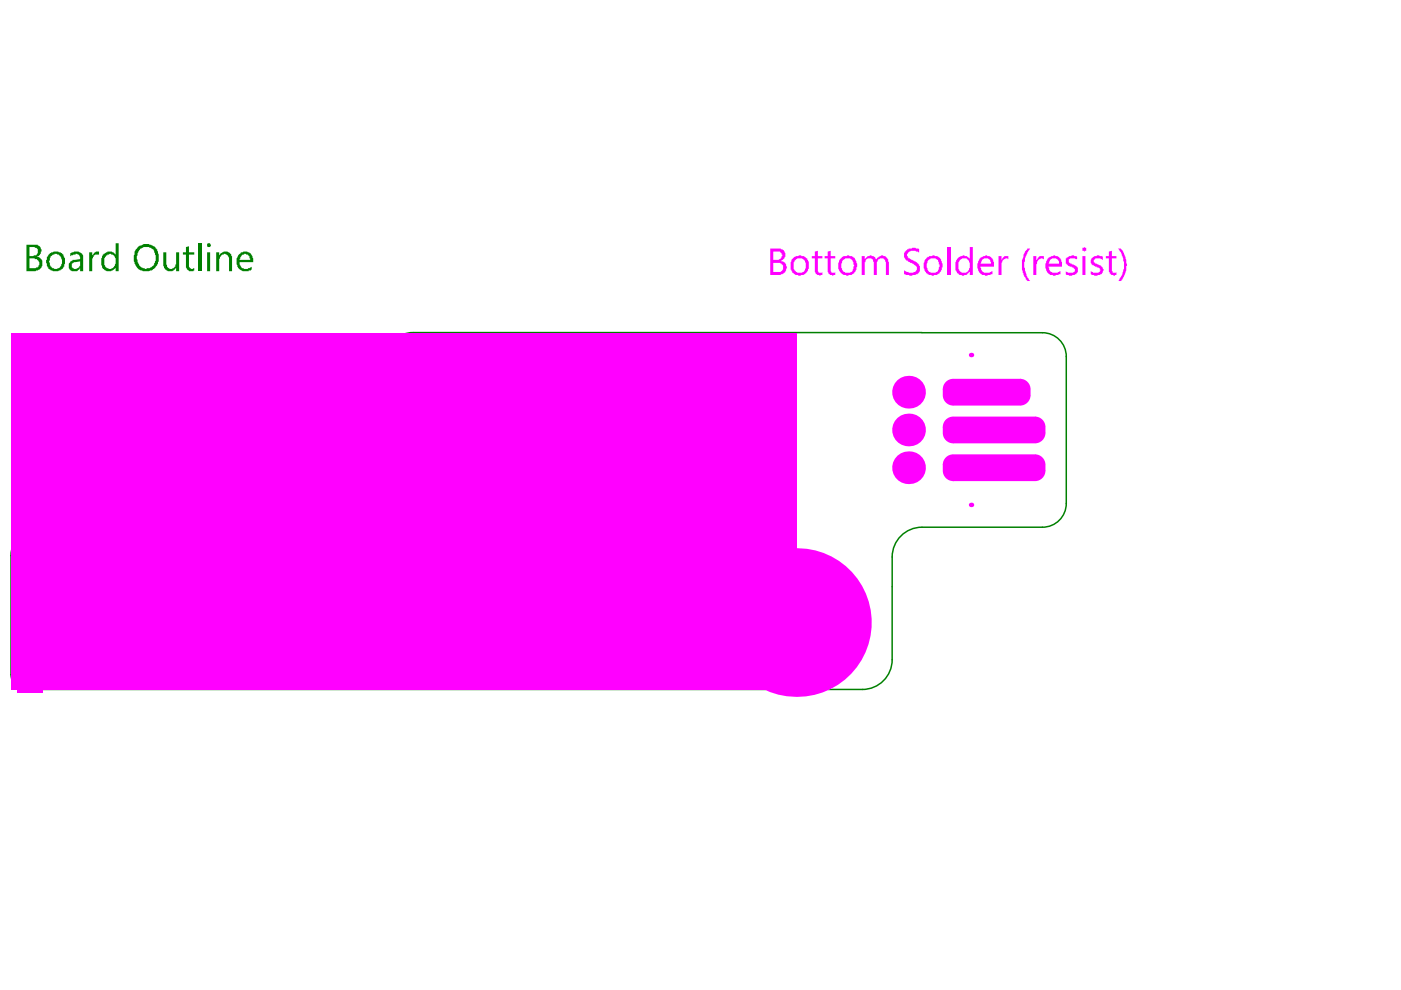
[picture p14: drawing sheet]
<svg xmlns="http://www.w3.org/2000/svg" width="297mm" height="210mm" viewBox="0 0 297 210" stroke-linecap="round" stroke-linejoin="round" font-family="sans-serif">
<path d="M81.3 76.8v28.4M87.6 70.5h107.9M195.5 70.5h25.5M226.1 75.6v31.1M2.3 117.8v25.2M8.6 111.5h66.4M189.2 118.1v21.8M195.5 111.8h25.5M5.5 146.2h177.3" fill="none" stroke="#008000" stroke-width=".32"/>
<g fill="#008000">
<path d="M18.9 53.5h.7v.8l.4-.8 1-.2v.8v-.1h-.6a.84 .84 0 0 0-.7 .8h-.1v2.7h-.7z"/>
<path d="M34.6 53.5h.7v2.2a1.25 1.25 0 0 0 .6 1.2v.1h.6v-.1a.61 .61 0 0 0 .7-.8h.1v-2.6h.7v4h-.7v-.6h-.1a1.3 1.3 0 0 1-2.3 0h-.1l-.2-.5z"/>
<path d="M39.4 52.4l.7-.2v1.3h1.1v.5h-1.1v2.2a.72 .72 0 0 0 .3 .7 .72 .72 0 0 0 .8 0v.4l-.3 .2a1.14 1.14 0 0 1-1.3-.5l-.2-.3v-2.7h-.6v-.5h.6z"/>
<path d="M42 51.6h.6v5.9h-.6z"/>
<path d="M45.8 53.5h.7v.6a1.44 1.44 0 0 1 1.7-.7 1.44 1.44 0 0 1 1 1.5v2.6h-.6v-2.4a1.08 1.08 0 0 0-1.2-1.3v.2a.8 .8 0 0 0-.8 .8l-.1 .1v2.6h-.7z"/>
<path d="M6.3 52.4v1.9h.8l.3-.2a.61 .61 0 0 0 .6-.8v-.4l-.3-.4h-.3v-.1zM6.3 54.8v2.1h.9a1.04 1.04 0 0 0 1-.5 1.04 1.04 0 0 0 0-1.1h-.2l-.1-.4h-.5v-.1zM5.6 51.9h1.6a1.05 1.05 0 0 1 1.1 .3h.2l.2 .3v.4h.1v.4h-.1v.2a1.1 1.1 0 0 1-.8 1h.1a1.43 1.43 0 0 1 .8 2 2.09 2.09 0 0 1-1.6 1h-1.6z"/>
<path d="M10.7 54.3l-.1 .5a2.39 2.39 0 0 0 .5 2.1h.1a1.05 1.05 0 0 0 1.1 0 1.64 1.64 0 0 0 .2-2.8v-.1l-1-.2v.2h-.3zM10.3 54h.1a1.76 1.76 0 0 1 2.3-.5 1.89 1.89 0 0 1 1.1 2.1l-.2 .6a1.72 1.72 0 0 1-1.9 1.3 1.63 1.63 0 0 1-1.8-1.4 1.04 1.04 0 0 1 0-1.2v-.4h.2z"/>
<path d="M15.2 55.9a.86 .86 0 0 0 .5 1.1h.5l.1-.1a.86 .86 0 0 0 .7-1v-.5l-1.3 .2zM14.9 53.7h.2a1.75 1.75 0 0 1 2.5 .4v3.4h-.6v-.6a1.6 1.6 0 0 1-2.1 .4l-.2-.3a1.15 1.15 0 0 1 .7-1.7v-.2l1.6-.2a.88 .88 0 0 0-1-1.1v.2h-.5l-.6 .3z"/>
<path d="M21.8 54l.3-.2a1.56 1.56 0 0 1 2.4 .2v-2.4h.7v5.9h-.7v-.8a1.55 1.55 0 0 1-2.5 .3h-.2a3.8 3.8 0 0 1 0-3zM22.3 54.5a2.23 2.23 0 0 0 .3 2.4h.2a1.22 1.22 0 0 0 1.6-.7 2.33 2.33 0 0 0-.2-2.1l-1-.3-.4 .2v.1z"/>
<path d="M29.5 53l-.3 1a1.36 1.36 0 0 0 0 1.3 1.87 1.87 0 0 0 1.2 1.5 1.87 1.87 0 0 0 2-.4h.1l.2-.5a2.8 2.8 0 0 0-.2-2.9 1.91 1.91 0 0 0-2.4-.5zM29.2 52.4l.3-.2a2.77 2.77 0 0 1 3.5 .3 3.3 3.3 0 0 1-.8 4.8 3.1 3.1 0 0 1-3-.4 3.5 3.5 0 0 1-.8-2.8l.1-.1a1.83 1.83 0 0 1 .7-1.5z"/>
<path d="M43.9 52a.43 .43 0 0 1 .8 0 .43 .43 0 0 1-.8 0zM43.9 53.5h.7v4h-.7z"/>
<path d="M51 54.5l-.2 .6h2.2l-.1-.5a.57 .57 0 0 0-.7-.6l-.4-.2v.2h-.4l-.3 .5zM50.5 54.1l.3-.3a1.78 1.78 0 0 1 2.2-.1l.4 .4a1.65 1.65 0 0 1 .3 1.5h-2.9l.2 .8a1.38 1.38 0 0 0 2 .3l.4-.2v.7a2.44 2.44 0 0 1-2.9-.3v-.2a2.72 2.72 0 0 1 0-2.6z"/>
</g>
<path d="M87.6 70.5a6.3 6.3 0 0 0-6.3 6.3M221 70.5a5 5 0 0 1 5.1 5.1M8.6 111.5a6.3 6.3 0 0 0-6.3 6.3M81.3 105.2a6.3 6.3 0 0 1-6.3 6.3M195.5 111.8a6.3 6.3 0 0 0-6.3 6.3M226.1 106.7a5 5 0 0 1-5.1 5.1M189.2 139.9a6.3 6.3 0 0 1-6.4 6.3M2.3 143a3.2 3.2 0 0 0 3.2 3.2" fill="none" stroke="#008000" stroke-width=".32"/>
<g fill="#f0f">
<path d="M2.3 70.5h166.5v75.7h-166.5z"/>
<path d="M172.8 53.3l.6-.1v1.1h1v.5h-1v2.5a.65 .65 0 0 0 1 .5v-.1v.6l-.5 .2-.3-.2a.87 .87 0 0 1-.8-1.1v-2.4h-.7v-.5h.7z"/>
<path d="M175.5 53.3l.6-.1v1.1h1v.5h-1v2.5a.65 .65 0 0 0 1 .5v-.1v.6l-.5 .2-.3-.2a.87 .87 0 0 1-.8-1.1v-2.4h-.7v-.5h.7z"/>
<path d="M182.7 54.3h.6v.6l.7-.6 .5-.2 .4 .2a.8 .8 0 0 1 .8 .8l.5-.6a1.33 1.33 0 0 1 2.1 .8l.2 .3v2.7h-.7v-2.7l-.1-.2a.61 .61 0 0 0-.8-.6 1.1 1.1 0 0 0-1 .8v2.7h-.6v-2.7l-.2-.5a1.01 1.01 0 0 0-1.6 .2v.3h-.2v2.7h-.6z"/>
<path d="M191.8 53.3l.4-.1 .1-.3 1-.2 .1-.2 1.3 .2 .2 .2v.6l-.5-.2a1.33 1.33 0 0 0-2.1 .8l.2 .5 .5 .2v.1a3.7 3.7 0 0 1 1.9 1.3 1.37 1.37 0 0 1 0 1.5 1.37 1.37 0 0 1-1.3 .6 .8 .8 0 0 1-1 0l-.9-.2v-.8l.5 .2v.2h.3a1.27 1.27 0 0 0 1.9-.7v-.5l-.3-.1a1.26 1.26 0 0 0-1.1-.7v-.1l-.5-.2v-.1h-.3l-.2-.4a1.37 1.37 0 0 1-.2-1.6z"/>
<path d="M200.8 52.4h.6v5.9h-.6z"/>
<path d="M211.7 54.3h.6v.8a1.13 1.13 0 0 1 1.3-.8h.2v.6h-.2v-.1h-.5v.1a.57 .57 0 0 0-.6 .7l-.2 .1v2.6h-.6z"/>
<path d="M217.8 52.7h.6a5.5 5.5 0 0 0-1.2 3.5l.4 2.3 .8 1.1h-.6l-.3-.5a5.8 5.8 0 0 1-.2-5.6z"/>
<path d="M219.1 54.3h.6v.8h.2l.1-.5h.2a.83 .83 0 0 1 1.1-.3v.6h-.1a.57 .57 0 0 0-.8 0l-.4 .5h-.1v.5l-.2 .2v2.2h-.6z"/>
<path d="M226 54.8a2.57 2.57 0 0 1 2.2-.5l.2 .2v.6v-.2h-.3a1.69 1.69 0 0 0-1.5 0v.2a.61 .61 0 0 0 .7 .8v.2l.6 .1a1.09 1.09 0 0 1 .2 1.9l-.5 .2a1.05 1.05 0 0 1-1.2 0l-.4-.2v-.6l.4 .3h.4a.86 .86 0 0 0 1.1-.5 .57 .57 0 0 0-.6-.6v-.2l-.9-.1-.1-.3a.82 .82 0 0 1-.3-1.2z"/>
<path d="M231.4 54.8l.7-.5 .9-.2 .8 .4v.6l-.5-.2v-.1h-.3a.72 .72 0 0 0-.9 .3h-.2v.2a.57 .57 0 0 0 .6 .6l.5 .3h.3l.2 .3 .3 .2v.3h.2l-.2 .5a.87 .87 0 0 1-1.1 .8v.2h-.6l-.8-.4v-.6l.4 .2v.1h1.2l.3-.1v-.4h.1l-.1-.4-1-.4-.3-.1v-.2a.61 .61 0 0 1-.6-.8z"/>
<path d="M235.1 53.3l.6-.1v1.1h1v.5h-1v2.7h.2v.3h.8v-.1v.6h-.3v.2l-.5-.2a.57 .57 0 0 1-.6-.6h-.2v-2.9h-.6v-.5h.6z"/>
<path d="M237 52.7h.7l.4 .6 .2 .7h.2l.4 2.1v.3h-.1a5.3 5.3 0 0 1-1.1 3.2h-.7h.2v-.2a5.5 5.5 0 0 0 1.1-4h-.2a4.4 4.4 0 0 0-1.1-2.7z"/>
<path d="M163.9 53.3v1.8h.8a.82 .82 0 0 0 1-.8h.2v-.3h-.2a.61 .61 0 0 0-.8-.7zM163.9 55.7v2h1.3a.87 .87 0 0 0 .8-1.2v-.3l-.6-.5zM163.3 52.7h2.2v.2h.4a1.29 1.29 0 0 1 .6 1.2l-.1 .7h-.2l-.2 .3-.5 .2 .9 .3 .1 .3a1.4 1.4 0 0 1-1 2.2v.2h-2.2z"/>
<path d="M168.4 55.3l-.1 .6a1.47 1.47 0 0 0 1.1 1.9 1.29 1.29 0 0 0 1.3-.6 1.62 1.62 0 0 0-.8-2.4h-.8zM167.8 55.1a1.49 1.49 0 0 1 1.4-.8l.2-.2 .8 .2a1.68 1.68 0 0 1 1.3 1.8v.3a2.05 2.05 0 0 1-1.3 1.9l-.5 .2-.8-.2a1.68 1.68 0 0 1-1.3-1.8v-.9z"/>
<path d="M178.7 55.1a2.4 2.4 0 0 0 0 2.4l.5 .2v.1h1.1v-.1l.5-.2 .1-1a1.29 1.29 0 0 0-1.4-1.7h-.3v.1zM178.1 54.9h.1v-.1a2.74 2.74 0 0 1 2.4-.5l.3 .2v.1a1.25 1.25 0 0 1 .7 1.1l.1 .2-.1 1a1.47 1.47 0 0 1-.8 1.2h-.2v.2h-.6a.57 .57 0 0 1-.8 0h-.3a2.33 2.33 0 0 1-1-2.9z"/>
<path d="M196.8 55.1v.2a1.99 1.99 0 0 0 .2 2.4h.3v.1h1.1v-.1h.3l.5-1.2v-.4h-.2v-.2a.86 .86 0 0 0-.6-1v-.1h-.3a1.05 1.05 0 0 0-1.1 .3zM196.2 54.9h.1l.3-.4h.4v-.2h.6a.57 .57 0 0 1 .8 0h.3a2.22 2.22 0 0 1 1 2.7l-.5 1-.5 .1v.2h-.6a.57 .57 0 0 1-.8 0h-.3a2.33 2.33 0 0 1-1-2.9z"/>
<path d="M202.7 55.1h.2a1.74 1.74 0 0 1 2.1-.8l.6 .5v-2.4h.7v5.9h-.7v-.6l-.8 .6a1.58 1.58 0 0 1-2.1-.8v-.2h-.1v-1.7zM203.4 55.3l-.2 .8a1.33 1.33 0 0 0 .3 1.3 1.33 1.33 0 0 0 1.3 .4l.5-.3 .2-.6h.1v-1.2l-.1-.4-.4-.2a.83 .83 0 0 0-1.1-.3z"/>
<path d="M208.2 55.1v.3h-.2l-.1 .5h2.2a1.12 1.12 0 0 0-.6-1 1.12 1.12 0 0 0-1.2 0v.2zM207.7 54.8l.8-.5a1.74 1.74 0 0 1 2.1 .8l.1 .5v.9h-2.8l.4 1.2 .4 .1h1.1l.6-.3v.6l-.9 .2-.2 .2-.8-.2a1.42 1.42 0 0 1-1.1-1.3 1.78 1.78 0 0 1 .1-1.7z"/>
<path d="M222.6 55.1v.3h-.2l-.1 .5h2.2a1.12 1.12 0 0 0-.6-1 1.12 1.12 0 0 0-1.1 0v.2zM222.1 54.8l.8-.5a1.74 1.74 0 0 1 2.1 .8l.2 .5v.9h-2.9l.1 .4a.61 .61 0 0 0 .7 .8v.1h1.1l.6-.3v.6l-.9 .2-.2 .2-.8-.2a1.42 1.42 0 0 1-1.1-1.3 1.78 1.78 0 0 1 .2-1.7z"/>
<path d="M229.5 52.5h.3v-.1l.5 .1v.7h-.3v.1l-.5-.1zM229.5 54.3h.6v4h-.6z"/>
<path d="M219.4 91.8h2.3zM219.4 91.8h2.3a2.21 2.21 0 0 1-2.3 2.2z"/>
<path d="M219.4 88.3v2.2zM219.4 88.3a2.21 2.21 0 0 1 2.3 2.2h-2.3z"/>
<path d="M199.9 90.5h2.2zM200.5 89l1-.6 .6-.1v2.2h-2.2l.1-.5z"/>
<path d="M202.1 91.8v2.2zM199.9 91.8h2.2v2.2a2.21 2.21 0 0 1-2.2-2.2z"/>
<path d="M216.3 83.8h2.2zM216.3 83.8h2.2a2.21 2.21 0 0 1-2.2 2.2z"/>
<path d="M216.3 80.3v2.2zM216.3 80.3a2.21 2.21 0 0 1 2.2 2.2h-2.2z"/>
<path d="M199.9 82.5h2.2zM200.5 81l1-.6 .6-.1v2.2h-2.2l.1-.6z"/>
<path d="M202.1 83.8v2.2zM199.9 83.8h2.2v2.2a2.21 2.21 0 0 1-2.2-2.2z"/>
<path d="M219.4 99.8h2.3zM219.4 99.8h2.3a2.21 2.21 0 0 1-2.3 2.2z"/>
<path d="M219.4 96.3v2.2zM219.4 96.3a2.21 2.21 0 0 1 2.3 2.2h-2.3z"/>
<path d="M199.9 98.5h2.2zM200.5 97l1-.6 .6-.1v2.2h-2.2l.1-.5z"/>
<path d="M202.1 99.8v2.2zM199.9 99.8h2.2v2.2a2.21 2.21 0 0 1-2.2-2.2z"/>
<circle cx="98.4" cy="124.1" r="3.2"/>
<circle cx="168.8" cy="132" r="15.8"/>
<circle cx="20" cy="132" r=".32"/>
<circle cx="192.6" cy="99.2" r="3.5"/>
<circle cx="192.6" cy="91.2" r="3.5"/>
<circle cx="192.6" cy="83.2" r="3.5"/>
<circle cx="205.9" cy="75.3" r=".47"/>
<circle cx="205.9" cy="107.1" r=".47"/>
</g>
<g fill="#f0f">
<path d="M3.8 142.7h5.3v4.1h-5.3z" fill-rule="evenodd"/>
<path d="M199.9 90.5l2.2-2.2h17.3l2.3 2.2v1.3l-2.3 2.2h-17.3l-2.2-2.2z" fill-rule="evenodd"/>
<path d="M199.9 82.5l2.2-2.2h14.2l2.2 2.2v1.3l-2.2 2.2h-14.2l-2.2-2.2z" fill-rule="evenodd"/>
<path d="M199.9 98.5l2.2-2.2h17.3l2.3 2.2v1.3l-2.3 2.2h-17.3l-2.2-2.2z" fill-rule="evenodd"/>
</g>
</svg>
